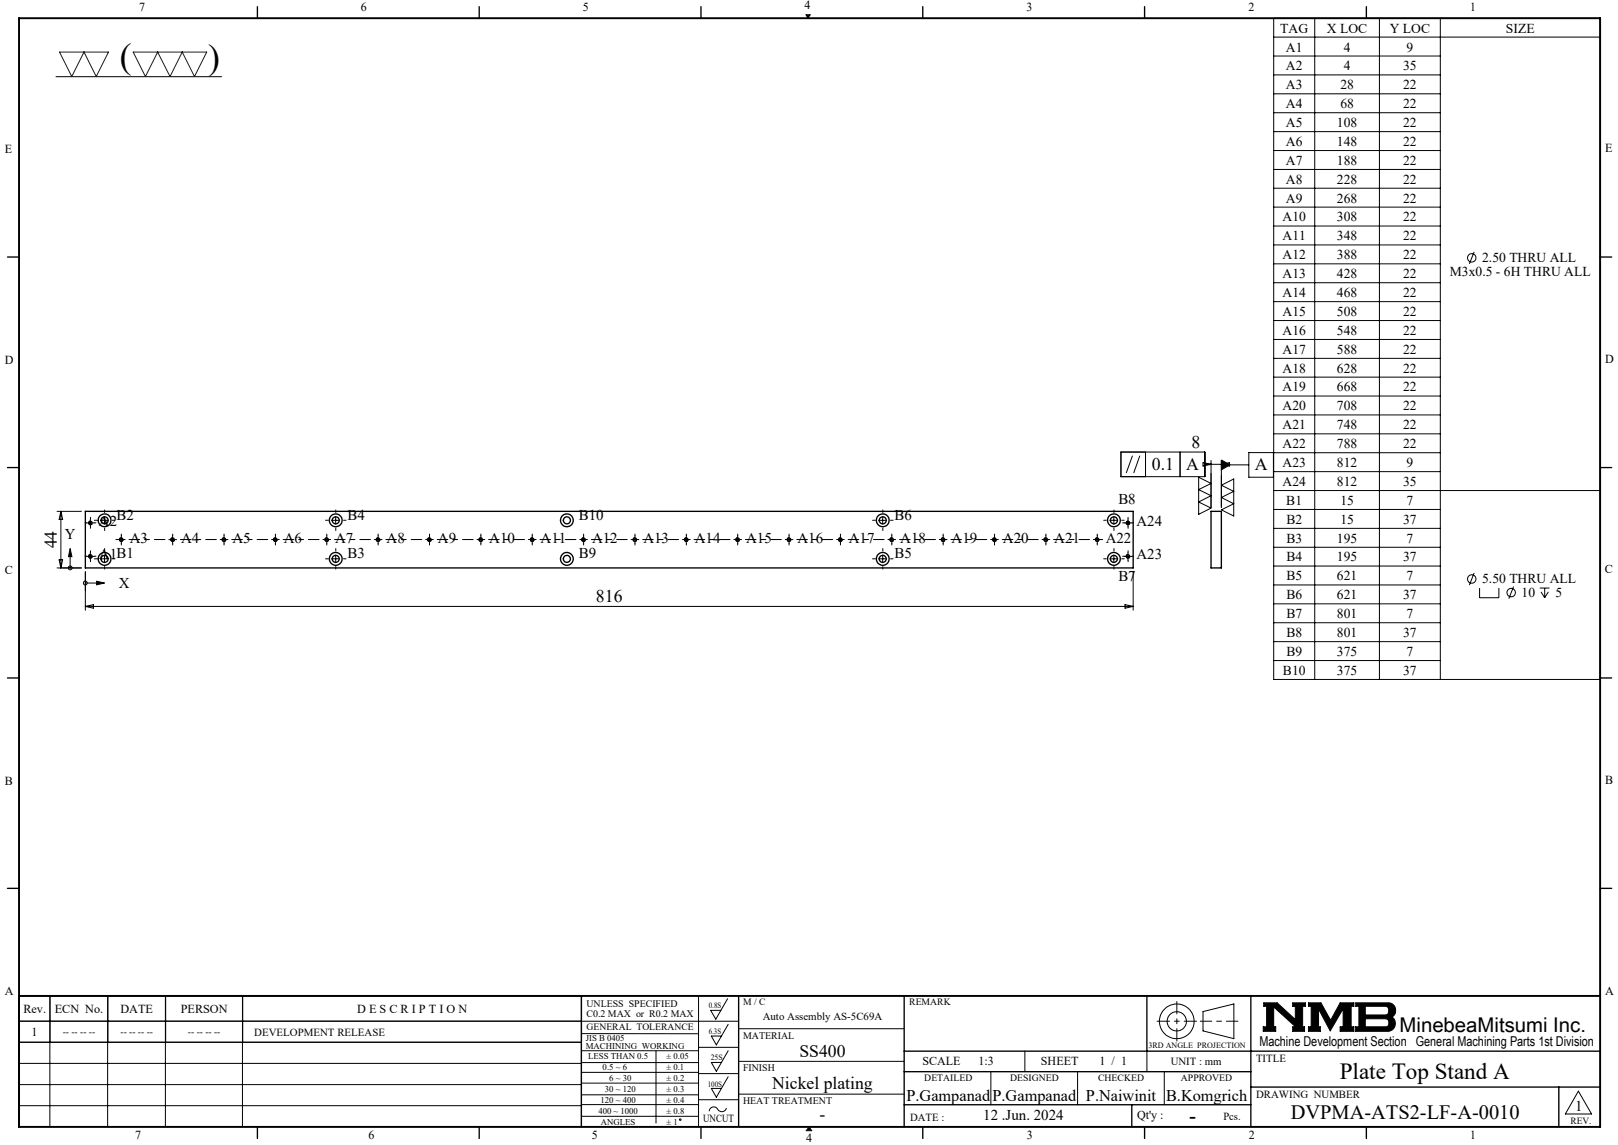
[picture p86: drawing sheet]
<svg xmlns="http://www.w3.org/2000/svg" width="420mm" height="297mm" viewBox="0 0 420 297" stroke-linecap="round" stroke-linejoin="round" font-family="sans-serif">
<defs><g id="words">
<g font-size="9.2">
<text x="31.1" y="17.7">(</text>
<text x="54" y="17.8">)</text>
</g>
<text font-size="6" x="347.8" y="280">Plate Top Stand A</text>
<g font-size="5.3">
<text x="363.3" y="267.7">MinebeaMitsumi Inc.</text>
<text x="335.1" y="290.4">DVPMA-ATS2-LF-A-0010</text>
</g>
<text font-size="4.9" x="308.8" y="290.9">-</text>
<g font-size="4.6">
<text x="309.3" y="116.1">8</text>
<text x="299" y="121.9">0.1</text>
<text x="307.9" y="121.9">A</text>
<text x="325.7" y="122">A</text>
<text x="14.7" y="142.3" transform="rotate(-90 14.7 142.3)">44</text>
<text x="154.7" y="156.2">816</text>
<text x="207.5" y="274.1">SS400</text>
<text x="200.4" y="282.4">Nickel plating</text>
<text x="212.8" y="290.6">-</text>
</g>
<g font-size="4.2">
<text x="235.3" y="285.5">P.Gampanad</text>
<text x="257.6" y="285.5">P.Gampanad</text>
<text x="281.9" y="285.5">P.Naiwinit</text>
<text x="302.7" y="285.5">B.Komgrich</text>
</g>
<g font-size="3.9">
<text x="290.3" y="130.9">B8</text>
<text x="25.7" y="136.4">A2</text>
<text x="30.2" y="134.8">B2</text>
<text x="90.2" y="134.8">B4</text>
<text x="150.2" y="134.8">B10</text>
<text x="232.2" y="134.8">B6</text>
<text x="295" y="136.4">A24</text>
<text x="16.8" y="139.8">Y</text>
<text x="33.7" y="140.7">A3</text>
<text x="47" y="140.7">A4</text>
<text x="60.3" y="140.7">A5</text>
<text x="73.7" y="140.7">A6</text>
<text x="87" y="140.7">A7</text>
<text x="100.3" y="140.7">A8</text>
<text x="113.7" y="140.7">A9</text>
<text x="127" y="140.7">A10</text>
<text x="140.3" y="140.7">A11</text>
<text x="153.7" y="140.7">A12</text>
<text x="167" y="140.7">A13</text>
<text x="180.3" y="140.7">A14</text>
<text x="193.7" y="140.7">A15</text>
<text x="207" y="140.7">A16</text>
<text x="220.3" y="140.7">A17</text>
<text x="233.7" y="140.7">A18</text>
<text x="247" y="140.7">A19</text>
<text x="260.3" y="140.7">A20</text>
<text x="273.7" y="140.7">A21</text>
<text x="287" y="140.7">A22</text>
<text x="25.7" y="145.1">A1B1</text>
<text x="90.2" y="144.8">B3</text>
<text x="150.2" y="144.8">B9</text>
<text x="232.2" y="144.8">B5</text>
<text x="295" y="145.1">A23</text>
<text x="30.9" y="152.4">X</text>
<text x="290.3" y="150.8">B7</text>
<text x="255.2" y="290.6">12 .Jun. 2024</text>
<text x="408.9" y="288.2">1</text>
</g>
<g font-size="3.5">
<text x="332.3" y="8.4">TAG</text>
<text x="344.4" y="8.4">X LOC</text>
<text x="360.8" y="8.4">Y LOC</text>
<text x="390.9" y="8.4">SIZE</text>
<text x="333.8" y="13.4">A1</text>
<text x="348.8" y="13.4">4</text>
<text x="365.1" y="13.4">9</text>
<text x="333.8" y="18.2">A2</text>
<text x="333.8" y="23.1">A3</text>
<text x="347.9" y="23.1">28</text>
<text x="348.8" y="18.2">4</text>
<text x="364.2" y="18.2">35</text>
<text x="364.2" y="23.1">22</text>
<text x="333.8" y="28">A4</text>
<text x="347.9" y="28">68</text>
<text x="364.2" y="28">22</text>
<text x="333.8" y="32.9">A5</text>
<text x="347" y="32.9">108</text>
<text x="364.2" y="32.9">22</text>
<text x="333.8" y="37.8">A6</text>
<text x="347" y="37.8">148</text>
<text x="364.2" y="37.8">22</text>
<text x="333.8" y="42.7">A7</text>
<text x="333.8" y="47.6">A8</text>
<text x="347" y="42.7">188</text>
<text x="347" y="47.6">228</text>
<text x="364.2" y="42.7">22</text>
<text x="364.2" y="47.6">22</text>
<text x="333.8" y="52.5">A9</text>
<text x="347" y="52.5">268</text>
<text x="364.2" y="52.5">22</text>
<text x="332.9" y="57.4">A10</text>
<text x="347" y="57.4">308</text>
<text x="364.2" y="57.4">22</text>
<text x="332.9" y="62.3">A11</text>
<text x="347" y="62.3">348</text>
<text x="364.2" y="62.3">22</text>
<text x="332.9" y="67.2">A12</text>
<text x="347" y="67.2">388</text>
<text x="364.2" y="67.2">22</text>
<text x="376.4" y="71.5">M3x0.5 - 6H THRU ALL</text>
<text x="384.7" y="68">2.50 THRU ALL</text>
<text x="332.9" y="72.1">A13</text>
<text x="332.9" y="77">A14</text>
<text x="347" y="72.1">428</text>
<text x="347" y="77">468</text>
<text x="364.2" y="72.1">22</text>
<text x="364.2" y="77">22</text>
<text x="332.9" y="81.9">A15</text>
<text x="347" y="81.9">508</text>
<text x="364.2" y="81.9">22</text>
<text x="332.9" y="86.8">A16</text>
<text x="347" y="86.8">548</text>
<text x="364.2" y="86.8">22</text>
<text x="332.9" y="91.7">A17</text>
<text x="347" y="91.7">588</text>
<text x="364.2" y="91.7">22</text>
<text x="332.9" y="96.6">A18</text>
<text x="332.9" y="101.5">A19</text>
<text x="347" y="96.6">628</text>
<text x="347" y="101.5">668</text>
<text x="364.2" y="96.6">22</text>
<text x="364.2" y="101.5">22</text>
<text x="332.9" y="106.4">A20</text>
<text x="347" y="106.4">708</text>
<text x="364.2" y="106.4">22</text>
<text x="332.9" y="111.3">A21</text>
<text x="347" y="111.3">748</text>
<text x="364.2" y="111.3">22</text>
<text x="332.9" y="116.2">A22</text>
<text x="347" y="116.2">788</text>
<text x="364.2" y="116.2">22</text>
<text x="332.9" y="121.1">A23</text>
<text x="347" y="121.1">812</text>
<text x="365.1" y="121.1">9</text>
<text x="332.9" y="126">A24</text>
<text x="333.9" y="131">B1</text>
<text x="347" y="126">812</text>
<text x="347.9" y="131">15</text>
<text x="364.2" y="126">35</text>
<text x="365.1" y="131">7</text>
<text x="333.9" y="135.8">B2</text>
<text x="347.9" y="135.8">15</text>
<text x="364.2" y="135.8">37</text>
<text x="333.9" y="140.7">B3</text>
<text x="347" y="140.7">195</text>
<text x="365.1" y="140.7">7</text>
<text x="333.9" y="145.6">B4</text>
<text x="347" y="145.6">195</text>
<text x="364.2" y="145.6">37</text>
<text x="333.9" y="150.5">B5</text>
<text x="333.9" y="155.4">B6</text>
<text x="347" y="150.5">621</text>
<text x="347" y="155.4">621</text>
<text x="364.2" y="155.4">37</text>
<text x="365.1" y="150.5">7</text>
<text x="384.7" y="151.3">5.50 THRU ALL</text>
<text x="395" y="154.8">10</text>
<text x="403.8" y="154.8">5</text>
<text x="333.9" y="160.3">B7</text>
<text x="347" y="160.3">801</text>
<text x="365.1" y="160.3">7</text>
<text x="333.9" y="165.2">B8</text>
<text x="347" y="165.2">801</text>
<text x="364.2" y="165.2">37</text>
<text x="333.9" y="170.1">B9</text>
<text x="347" y="170.1">375</text>
<text x="365.1" y="170.1">7</text>
<text x="333" y="175">B10</text>
<text x="347" y="175">375</text>
<text x="364.2" y="175">37</text>
<text x="326.9" y="271.4">Machine Development Section General Machining Parts 1st Division</text>
</g>
<g font-size="3.2">
<text x="36.1" y="2.9">7</text>
<text x="93.7" y="2.8">6</text>
<text x="151.3" y="2.8">5</text>
<text x="208.8" y="2.2">4</text>
<text x="266.5" y="2.8">3</text>
<text x="324.1" y="2.8">2</text>
<text x="381.6" y="2.8">1</text>
<text x="1.3" y="39.8">E</text>
<text x="416.6" y="39.5">E</text>
<text x="1.3" y="94.3">D</text>
<text x="416.6" y="94.1">D</text>
<text x="1.3" y="148.9">C</text>
<text x="416.6" y="148.7">C</text>
<text x="1.3" y="203.6">B</text>
<text x="416.6" y="203.3">B</text>
<text x="416.6" y="258">A</text>
<text x="1.3" y="258.1">A</text>
<text x="6.1" y="262.7">Rev.</text>
<text x="14.2" y="262.7">ECN No.</text>
<text x="31.3" y="262.7">DATE</text>
<text x="46.9" y="262.7">PERSON</text>
<text x="92.7" y="262.7">D E S C R I P T I O N</text>
<text x="8.2" y="268.7">1</text>
<text x="239.4" y="276.2">SCALE</text>
<text x="254" y="276.2">1:3</text>
<text x="270.2" y="276.2">SHEET</text>
<text x="285.4" y="276.2">1 / 1</text>
<text x="295.2" y="290.1">Qt'y :</text>
<text x="35.1" y="295.5">7</text>
<text x="95.7" y="295.6">6</text>
<text x="153.6" y="295.6">5</text>
<text x="209.3" y="296.3">4</text>
<text x="266.6" y="295.6">3</text>
<text x="324.2" y="295.6">2</text>
<text x="381.6" y="295.6">1</text>
</g>
<g font-size="2.8">
<text x="66" y="268.6">DEVELOPMENT RELEASE</text>
<text x="198" y="264.5">Auto Assembly AS-5C69A</text>
<text x="326" y="275.4">TITLE</text>
<text x="303.9" y="276.2">UNIT : mm</text>
<text x="326" y="284.7">DRAWING NUMBER</text>
<text x="182.5" y="291.2">UNCUT</text>
<text x="236.3" y="290.7">DATE :</text>
<text x="317.6" y="290.6">Pcs.</text>
</g>
<g font-size="2.6">
<text x="152.2" y="261.3">UNLESS SPECIFIED</text>
<text x="152.2" y="263.7">C0.2 MAX or R0.2 MAX</text>
<text x="192.9" y="269.4">MATERIAL</text>
<text x="192.9" y="277.7">FINISH</text>
<text x="192.9" y="286.3">HEAT TREATMENT</text>
</g>
<g font-size="2.5">
<text x="192.9" y="260.7">M / C</text>
<text x="236" y="260.7">REMARK</text>
<text x="16.3" y="268.5">-- -- -- --</text>
<text x="31.3" y="268.5">-- -- -- --</text>
<text x="48.8" y="268.5">-- -- -- --</text>
<text x="152.3" y="267.3">GENERAL TOLERANCE</text>
<text x="239.9" y="280.5">DETAILED</text>
<text x="262.2" y="280.5">DESIGNED</text>
<text x="285.1" y="280.5">CHECKED</text>
<text x="306.6" y="280.5">APPROVED</text>
<text x="407.7" y="291.5">REV.</text>
</g>
<g font-size="2.3">
<text x="152.1" y="270">JIS B 0405</text>
<text x="152.1" y="272.1">MACHINING WORKING</text>
<text x="152.7" y="274.6">LESS THAN 0.5</text>
<text x="173" y="274.6">± 0.05</text>
<text x="156.4" y="277.4">0.5 ~ 6</text>
<text x="158.1" y="280.3">6 ~ 30</text>
<text x="173" y="277.4">± 0.1</text>
<text x="173" y="280.3">± 0.2</text>
<text x="155.9" y="286">120 ~ 400</text>
<text x="157" y="283.2">30 ~ 120</text>
<text x="173" y="283.2">± 0.3</text>
<text x="173" y="286">± 0.4</text>
<text x="155.3" y="288.9">400 ~ 1000</text>
<text x="155.9" y="291.7">ANGLES</text>
<text x="173" y="288.9">± 0.8</text>
<text x="173" y="291.7">± 1</text>
</g>
<g font-size="2.1">
<text x="184" y="261.5">0.8S</text>
<text x="184" y="268.1">6.3S</text>
<text x="184.5" y="275">25S</text>
<text x="298.1" y="271.8">3RD ANGLE PROJECTION</text>
<text x="183.7" y="281.9">100S</text>
</g>
</g></defs>
<g fill="none" stroke="#000" stroke-width=".26">
<path d="M14.5 19.9h43M209.2 3.8h1.1l-.6 .9zM330.6 4.7h84.8v171.5h-84.8zM330.6 14.5h43.3M330.6 19.4h43.3M330.6 9.6h84.8M341.3 4.7v171.5M358.1 4.7v171.5M373.9 4.7v171.5M330.6 24.3h43.3M330.6 29.2h43.3M330.6 34.1h43.3"/>
<path d="M330.6 39h43.3M330.6 44h43.3M330.6 48.8h43.3M330.6 53.7h43.3M330.6 58.6h43.3M330.6 63.5h43.3M330.6 68.4h43.3M330.6 73.3h43.3M330.6 78.2h43.3M382.7 65.3l-1.3 3.1M330.6 83.1h43.3M330.6 88h43.3"/>
<path d="M330.6 93h43.3M330.6 97.8h43.3M291 117.3h21.7v6.3h-21.7zM294 118.2l-1.7 4.5M295.9 118.2l-1.6 4.5M297.4 117.3v6.3M306.3 117.3v6.3M314.4 119.4v12.2M317 119.3l2.3 1.3-2.3 1.3zM317 119.4v12.2M324.2 117.4h6.4v6.4h-6.4zM330.6 102.7h43.3"/>
<path d="M330.6 107.6h43.3M330.6 112.5h43.3M330.6 117.4h43.3M14.8 132.6h6.3M15.8 132.6v14.7M15.8 132.6l.5 2.1h-1zM22.5 135.6h2M23.5 134.6v2M23.6 135.1a.5 .5 0 0 0-.6 .4 .5 .5 0 0 0 .3 .6 .5 .5 0 0 0 .7-.3M26.1 135h2.1M27.1 134v2M31.6 139.5a.5 .5 0 0 0-.6 .3 .5 .5 0 0 0 .4 .7 .5 .5 0 0 0 .6-.4"/>
<path d="M43.8 140h2M44.8 139v2M44.9 139.5a.5 .5 0 0 0-.6 .3 .5 .5 0 0 0 .4 .7 .5 .5 0 0 0 .6-.4M58.3 139.5a.5 .5 0 0 0-.6 .3 .5 .5 0 0 0 .3 .7 .5 .5 0 0 0 .6-.4M71.6 139.5a.5 .5 0 0 0-.6 .3 .5 .5 0 0 0 .4 .7 .5 .5 0 0 0 .6-.4M84.9 139.5a.5 .5 0 0 0-.6 .3 .5 .5 0 0 0 .4 .7 .5 .5 0 0 0 .6-.4M86.1 135h2.1M87.1 134v2M98.3 139.5a.5 .5 0 0 0-.6 .3 .5 .5 0 0 0 .3 .7 .5 .5 0 0 0 .6-.4M111.6 139.5a.5 .5 0 0 0-.6 .3 .5 .5 0 0 0 .4 .7 .5 .5 0 0 0 .6-.4M125 139.5a.5 .5 0 0 0-.7 .3 .5 .5 0 0 0 .4 .7 .5 .5 0 0 0 .6-.4M138.3 139.5a.5 .5 0 0 0-.6 .3 .5 .5 0 0 0 .3 .7 .5 .5 0 0 0 .6-.4"/>
<path d="M151.6 139.5a.5 .5 0 0 0-.6 .4 .5 .5 0 0 0 .4 .6 .5 .5 0 0 0 .6-.4M164.9 139.5a.49 .49 0 0 0-.6 .3 .49 .49 0 0 0 .4 .6 .49 .49 0 0 0 .6-.3M178.3 139.5a.49 .49 0 0 0-.6 .3 .49 .49 0 0 0 .3 .6 .49 .49 0 0 0 .6-.3M191.6 139.5a.49 .49 0 0 0-.6 .3 .49 .49 0 0 0 .4 .6 .49 .49 0 0 0 .5-.3M204.9 139.5a.49 .49 0 0 0-.6 .3 .49 .49 0 0 0 .4 .6 .49 .49 0 0 0 .6-.3M218.3 139.5a.49 .49 0 0 0-.6 .3 .49 .49 0 0 0 .3 .6 .49 .49 0 0 0 .6-.3M228.1 135h2.1M229.1 134v2M231.6 139.5a.49 .49 0 0 0-.6 .3 .49 .49 0 0 0 .4 .6 .49 .49 0 0 0 .6-.3M244.9 139.5a.49 .49 0 0 0-.6 .3 .49 .49 0 0 0 .4 .6 .49 .49 0 0 0 .6-.3M258.3 139.5a.49 .49 0 0 0-.6 .3 .49 .49 0 0 0 .3 .6 .49 .49 0 0 0 .6-.3M271.6 139.5a.5 .5 0 0 0-.6 .3 .5 .5 0 0 0 .3 .7 .5 .5 0 0 0 .7-.4"/>
<path d="M284.9 139.5a.5 .5 0 0 0-.6 .3 .5 .5 0 0 0 .4 .7 .5 .5 0 0 0 .6-.4M288.1 135h2.1M289.1 134v2M291.8 135.6h2M292.8 134.6v2M292.9 135.1a.51 .51 0 0 0-.6 .4 .51 .51 0 0 0 .4 .6 .51 .51 0 0 0 .6-.3M311.1 123.8l3.3 1.6-3.3 1.6 3.3 1.6-3.3 1.6 3.3 1.6-3.3 1.6zM312.3 120l2.1 .4-2.1 .5zM312.7 120.4h6.4M317 120.6h7.2M317 125.9l3.3-1.7v9.6l-3.3-1.5 3.3-1.6-3.3-1.7 3.3-1.5zM317 120.4l2.1-.4v.9z"/>
<path d="M330.6 122.3h43.3M330.6 127.2h84.8M330.6 132.1h43.3M330.6 137.1h43.3M14.8 147.3h6.3M15.3 145.2h1l-.5 2.1zM18.2 144.4v2.9M18.2 142.3l.5 2.1h-.9zM22.2 148.3v10M22.2 157.3h271.9M22.2 157.3l2-.5v1zM22.2 151.2h2.9"/>
<path d="M22.5 144.3h2M23.5 143.3v2M23.6 143.8a.49 .49 0 0 0-.6 .4 .49 .49 0 0 0 .4 .6 .49 .49 0 0 0 .6-.4M25.1 150.8l2.1 .4-2.1 .5zM26.1 145h2.1M27.1 144v2M86.1 145h2.1M87.1 144v2M228.1 145h2.1M229.1 144v2M288.1 145h2.1M289.1 144v2"/>
<path d="M291.8 144.3h2M292 156.8l2.1 .5-2.1 .5zM292.8 143.3v2M292.9 143.8a.5 .5 0 0 0-.6 .4 .5 .5 0 0 0 .4 .6 .5 .5 0 0 0 .6-.4M294.1 148.3v10M330.6 142h43.3M330.6 146.8h43.3M330.6 151.7h43.3M330.6 156.6h43.3M382.7 148.6l-1.3 3.2M384.1 152.5v2.5h5v-2.5M392.9 152.1l-1.2 3.2"/>
<path d="M399.7 152.5h2.5M400 153.5l1 1.5M401 152.5v2.5M401.9 153.5l-.9 1.5M330.6 161.5h43.3M330.6 166.4h43.3M330.6 171.3h43.3M13 258.3l-.1 34M27.9 258.3v34M28 258.3v12M42.9 258.3v34M43 258.3v12"/>
<path d="M62.9 258.3v34M63 258.3v12M181.3 258.3v34M188.9 259l-3.1 5.4-1.3-2.3h2.6M4.9 264.9h186.8M4.9 275.8h146M5 270.3v-12h146l-.1 34M5 264.9h146M150.9 278.2h30.4M150.9 275.6h30.4M150.9 272.6h30.4M150.9 268.1h30.4"/>
<path d="M151 270.3l-146.1 .1M170.3 272.6v18.7M181.3 271.7h10.4M181.3 278.5h10.4M189 272.6l-3.1 5.3-1.3-2.3h2.7M189 279.3l-3.1 5.3-1.3-2.3h2.7M189 265.7l-3.1 5.3-1.3-2.3h2.7M191.7 266.8h43M191.7 275.3h43M257.2 278v8.6M266 272.7v5.3M279.7 278v8.6"/>
<path d="M297.7 272.7v5.3M302.2 278v8.6M312.3 262.4l8-2v9l-8-2zM328 260.1h3.5l4.7 4.3v-3.4h-.6v-.9h3.2v.9h-.7v5.3h.5v1.2h-3v-1.2h.7l-5.7-5.1v5.1h.6v1.2h-3.3v-1.2h.9v-5.3h-.8zM339.7 260.1h3.2l2.5 4.6 2.5-4.6h3.5v.9h-.7v5.3h.7v1.2h-3.5v-1.2h.8v-4.6l-3.4 5.7-3-5.7v4.6h.4v1.2h-3v-1.2h.7v-5.3h-.7zM351.9 260.1h8.4a1.97 1.97 0 0 1 1.9 1.5 1.97 1.97 0 0 1-.9 2.2 2.03 2.03 0 0 1 .8 2.2 2.03 2.03 0 0 1-1.8 1.5h-8.4v-1.2h.8v-5.3h-.8zM354.4 261h5.4l.6 .5v1.2l-.4 .5-.3 .1h-5.3zM354.4 264.3h5.4l.6 .4 .1 1-.2 .4-.4 .2h-5.5zM4.9 281.3h146M4.9 286.8h146M150.9 280.9h30.4M150.9 286.5h30.4"/>
<path d="M150.9 284h30.4M150.9 289.6h30.4M181.3 285.3h10.4M188.6 287.4a1.29 1.29 0 0 1-1.2 1 1.29 1.29 0 0 1-1.3-.9 1.14 1.14 0 0 0-1.3-.3 1.14 1.14 0 0 0-.7 1.1M191.7 283.8h43M210 292.3l.7 1M409.7 283l3.4 6h-6.8z"/>
<circle cx="382" cy="66.9" r="1.09"/>
<circle cx="18.2" cy="147.3" r=".5"/>
<circle cx="22.1" cy="151.2" r=".5"/>
<circle cx="382" cy="150.2" r="1.09"/>
<circle cx="392.3" cy="153.7" r="1.1"/>
<circle cx="305.5" cy="264.9" r="2.51"/>
<circle cx="305.5" cy="264.9" r="4.5"/>
<circle cx="176.6" cy="290.4" r=".2"/>
</g>
<path d="M311.6 264.9h9.7" fill="none" stroke="#000" stroke-width=".26" stroke-dasharray="15.2 1.3 1.3 1.3" stroke-dashoffset="12.3"/>
<path d="M305.5 259.8v10.2M300.4 264.9h10.2" fill="none" stroke="#000" stroke-width=".26" stroke-dasharray="15.2 1.3 1.3 1.3" stroke-dashoffset="12"/>
<g fill="none" stroke="#000" stroke-width=".35">
<path d="M66.8 1.7v3M124.4 1.7v3M182 1.7v3M239.5 1.7v3M297.1 1.7v3M354.7 1.7v3M1.9 66.7h3M415.4 66.7h3M1.9 121.3h3M22.2 132.6h271.9v14.7h-271.9zM314.4 132.6h2.6v14.7h-2.6zM415.4 121.3h3"/>
<path d="M1.9 175.9h3M415.4 175.9h3M1.9 230.4h3M415.4 230.4h3M150.9 258.3v34M191.7 258.3v34M234.7 258.3v34M297.7 258.3v14.4M324.7 258.3v34M234.7 272.7h180.7M234.7 278h90M66.8 292.3v3"/>
<path d="M124.4 292.3v3M182 292.3v3M234.7 286.6h90M239.5 292.3v3M293.8 286.6v5.7M297.1 292.3v3M324.7 282h90.7M354.7 292.3v3M404.6 282v10.3"/>
<circle cx="23.5" cy="135.6" r=".42"/>
<circle cx="27.1" cy="135" r=".93"/>
<circle cx="27.1" cy="134.9" r="1.67"/>
<circle cx="31.5" cy="140" r=".43"/>
<circle cx="44.8" cy="140" r=".43"/>
<circle cx="58.1" cy="140" r=".43"/>
<circle cx="71.5" cy="140" r=".42"/>
<circle cx="84.8" cy="140" r=".42"/>
<circle cx="87.1" cy="135" r="1.66"/>
<circle cx="87.1" cy="135" r=".92"/>
<circle cx="98.1" cy="140" r=".42"/>
<circle cx="111.5" cy="140" r=".42"/>
<circle cx="124.8" cy="140" r=".42"/>
<circle cx="138.1" cy="140" r=".42"/>
<circle cx="147.1" cy="135" r="1.66"/>
<circle cx="147.1" cy="135" r=".92"/>
<circle cx="151.5" cy="140" r=".42"/>
<circle cx="164.8" cy="140" r=".42"/>
<circle cx="178.2" cy="140" r=".42"/>
<circle cx="191.5" cy="140" r=".42"/>
<circle cx="204.8" cy="140" r=".42"/>
<circle cx="218.2" cy="140" r=".42"/>
<circle cx="229.1" cy="135" r=".93"/>
<circle cx="229.1" cy="134.9" r="1.67"/>
<circle cx="231.5" cy="140" r=".42"/>
<circle cx="244.8" cy="140" r=".42"/>
<circle cx="258.2" cy="140" r=".42"/>
<circle cx="271.5" cy="140" r=".42"/>
<circle cx="284.8" cy="140" r=".42"/>
<circle cx="289.1" cy="135" r="1.66"/>
<circle cx="289.1" cy="135" r=".92"/>
<circle cx="292.8" cy="135.6" r=".42"/>
<circle cx="23.5" cy="144.3" r=".41"/>
<circle cx="27.1" cy="145" r=".91"/>
<circle cx="27.1" cy="145" r="1.67"/>
<circle cx="87.1" cy="145" r=".91"/>
<circle cx="87.1" cy="145" r="1.66"/>
<circle cx="147.1" cy="145" r=".91"/>
<circle cx="147.1" cy="145" r="1.66"/>
<circle cx="229.1" cy="145" r=".91"/>
<circle cx="229.1" cy="145" r="1.67"/>
<circle cx="289.1" cy="145" r=".91"/>
<circle cx="289.1" cy="145" r="1.66"/>
<circle cx="292.8" cy="144.3" r=".42"/>
</g>
<path d="M4.9 4.7h410.5v287.6h-410.5zM4.9 258.3h410.5" fill="none" stroke="#000" stroke-width=".5"/>
<path d="M210 292.3l-.7 1h1.4" fill="none" stroke="#00f" stroke-width=".26"/>
<g fill="#000">
<path d="M210 292.3l.7 1h-1.4z"/>
<path d="M209.2 3.8l.5 .9 .6-.9zM328 260.1v.9h.8v5.3h-.9v1.2h3.3v-1.2h-.6v-5.1l5.7 5.1h-.7v1.2h3v-1.2h-.5v-5.3h.7v-.9h-3.2v.9h.6v3.4l-4.7-4.3zM351.9 260.1v.9h.8v5.3h-.8v1.2h8.6l.7-.2 .6-.5 .4-.8v-.8l-.3-.8-.6-.6 .8-.8 .2-1.3-.5-.9-.5-.5-.6-.2zM354.4 264.3h5.4l.6 .4 .1 1-.6 .6h-5.5zM354.4 261l5.5 .1 .5 .5v1.1l-.3 .5-.3 .1h-5.4zM339.7 260.1v.9h.7v5.3h-.7v1.2h3v-1.2h-.4v-4.6l3 5.7 3.4-5.7v4.6h-.8v1.2h3.5v-1.2h-.7v-5.3h.7v-.9h-3.5l-2.5 4.6-2.5-4.6z" fill-rule="evenodd"/>
</g>
<path d="M15.5 13.5h12.7l-3.2 6.4-3.2-6.4-3.2 6.4zM34.6 13.5h19.1l-3.2 6.4-3.2-6.4-3.2 6.4-3.2-6.4-3.2 6.4z" fill="none" stroke="#191924" stroke-width=".26"/>
<g fill="none" stroke="#000" stroke-width=".26" stroke-dasharray="15.2 1.3 1.3 1.3">
<path d="M22.5 135.6h-.4M23.5 134.6v-.4M23.5 136.6v.4M24.5 135.6h.4M25.2 134.9h-.7M27.2 132.9v-.6M27.2 136.9v.7M29.2 134.9h.6M30.5 139.9h-.4M31.5 139.9v-1M31.5 139.9h-1M31.5 139.9v1"/>
<path d="M31.5 139.9h1M31.5 138.9v-.4M44.8 138.9v-.4M58.2 139.9v-1M58.2 139.9h-1M58.2 139.9v1M58.2 139.9h1M58.2 138.9v-.4M71.5 139.9v-1M71.5 139.9h-1M71.5 139.9v1M71.5 139.9h1"/>
<path d="M71.5 138.9v-.4M84.8 139.9v-1M84.8 139.9h-1M84.8 139.9v1M84.8 139.9h1M84.8 138.9v-.4M85.2 134.9h-.7M87.2 132.9v-.6M87.2 136.9v.7M89.2 134.9h.6M98.2 139.9v-1M98.2 139.9h-1"/>
<path d="M98.2 139.9v1M98.2 139.9h1M98.2 138.9v-.4M111.5 139.9v-1M111.5 139.9h-1M111.5 139.9v1M111.5 139.9h1M111.5 138.9v-.4M124.8 139.9v-1M124.8 139.9h-1M124.8 139.9v1M124.8 139.9h1"/>
<path d="M124.8 138.9v-.4M138.2 139.9v-1M138.2 139.9h-1M138.2 139.9v1M138.2 139.9h1M138.2 138.9v-.4M151.5 139.9v-1M151.5 139.9h-1M151.5 139.9v1M151.5 139.9h1M151.5 138.9v-.4M164.8 139.9v-1"/>
<path d="M164.8 139.9h-1M164.8 139.9v1M164.8 139.9h1M164.8 138.9v-.4M178.2 139.9v-1M178.2 139.9h-1M178.2 139.9v1M178.2 139.9h1M178.2 138.9v-.4M191.5 139.9v-1M191.5 139.9h-1M191.5 139.9v1"/>
<path d="M191.5 139.9h1M191.5 138.9v-.4M204.8 139.9v-1M204.8 139.9h-1M204.8 139.9v1M204.8 139.9h1M204.8 138.9v-.4M218.2 139.9v-1M218.2 139.9h-1M218.2 139.9v1M218.2 139.9h1M218.2 138.9v-.4"/>
<path d="M227.2 134.9h-.7M229.2 132.9v-.6M229.2 136.9v.7M231.2 134.9h.6M231.5 139.9v-1M231.5 139.9h-1M231.5 139.9v1M231.5 139.9h1M231.5 138.9v-.4M244.8 139.9v-1M244.8 139.9h-1M244.8 139.9v1"/>
<path d="M244.8 139.9h1M244.8 138.9v-.4M258.2 139.9v-1M258.2 139.9h-1M258.2 139.9v1M258.2 139.9h1M258.2 138.9v-.4M271.5 139.9v-1M271.5 139.9h-1M271.5 139.9v1M271.5 139.9h1M271.5 138.9v-.4"/>
<path d="M284.8 139.9v-1M284.8 139.9h-1M284.8 139.9v1M284.8 139.9h1M284.8 138.9v-.4M285.8 139.9h.4M287.2 134.9h-.7M289.2 132.9v-.6M289.2 136.9v.7M291.2 134.9h.6M291.8 135.6h-.4M292.8 134.6v-.4"/>
<path d="M292.8 136.6v.4M293.8 135.6h.4M22.5 144.3h-.4M23.5 143.3v-.4M23.5 145.3v.4M24.5 144.3h.4M25.2 144.9h-.7M27.2 142.9v-.6M27.2 146.9v.7M29.2 144.9h.6M31.5 140.9v.5M44.8 140.9v.5"/>
<path d="M58.2 140.9v.5M71.5 140.9v.5M84.8 140.9v.5M85.2 144.9h-.7M87.2 142.9v-.6M87.2 146.9v.7M89.2 144.9h.6M98.2 140.9v.5M111.5 140.9v.5M124.8 140.9v.5M138.2 140.9v.5M151.5 140.9v.5"/>
<path d="M164.8 140.9v.5M178.2 140.9v.5M191.5 140.9v.5M204.8 140.9v.5M218.2 140.9v.5M227.2 144.9h-.7M229.2 142.9v-.6M229.2 146.9v.7M231.2 144.9h.6M231.5 140.9v.5M244.8 140.9v.5M258.2 140.9v.5"/>
<path d="M271.5 140.9v.5M284.8 140.9v.5M287.2 144.9h-.7M289.2 142.9v-.6M289.2 146.9v.7M291.2 144.9h.6M291.8 144.3h-.4M292.8 143.3v-.4M292.8 145.3v.4M293.8 144.3h.4"/>
</g>
<g fill="none" stroke="#000" stroke-width=".26" stroke-dasharray="15.2 1.3 1.3 1.3" stroke-dashoffset="12.5">
<path d="M33.5 139.9h9.3M46.8 139.9h9.4M60.2 139.9h9.3M73.5 139.9h9.3M86.8 139.9h9.4M100.2 139.9h9.3M113.5 139.9h9.3M126.8 139.9h9.4M140.2 139.9h9.3M153.5 139.9h9.3M166.8 139.9h9.4M180.2 139.9h9.3"/>
<path d="M193.5 139.9h9.3M206.8 139.9h9.4M220.2 139.9h9.3M233.5 139.9h9.3M246.8 139.9h9.4M260.2 139.9h9.3M273.5 139.9h9.3"/>
</g>
<g fill="#000">
<path d="M317 119.3l2.3 1.3-2.3 1.3z"/>
<path d="M25.1 150.8l2.1 .4-2.1 .5zM18.2 142.3l.5 2.1h-.9z"/>
</g>
<use href="#words"/>
</svg>
